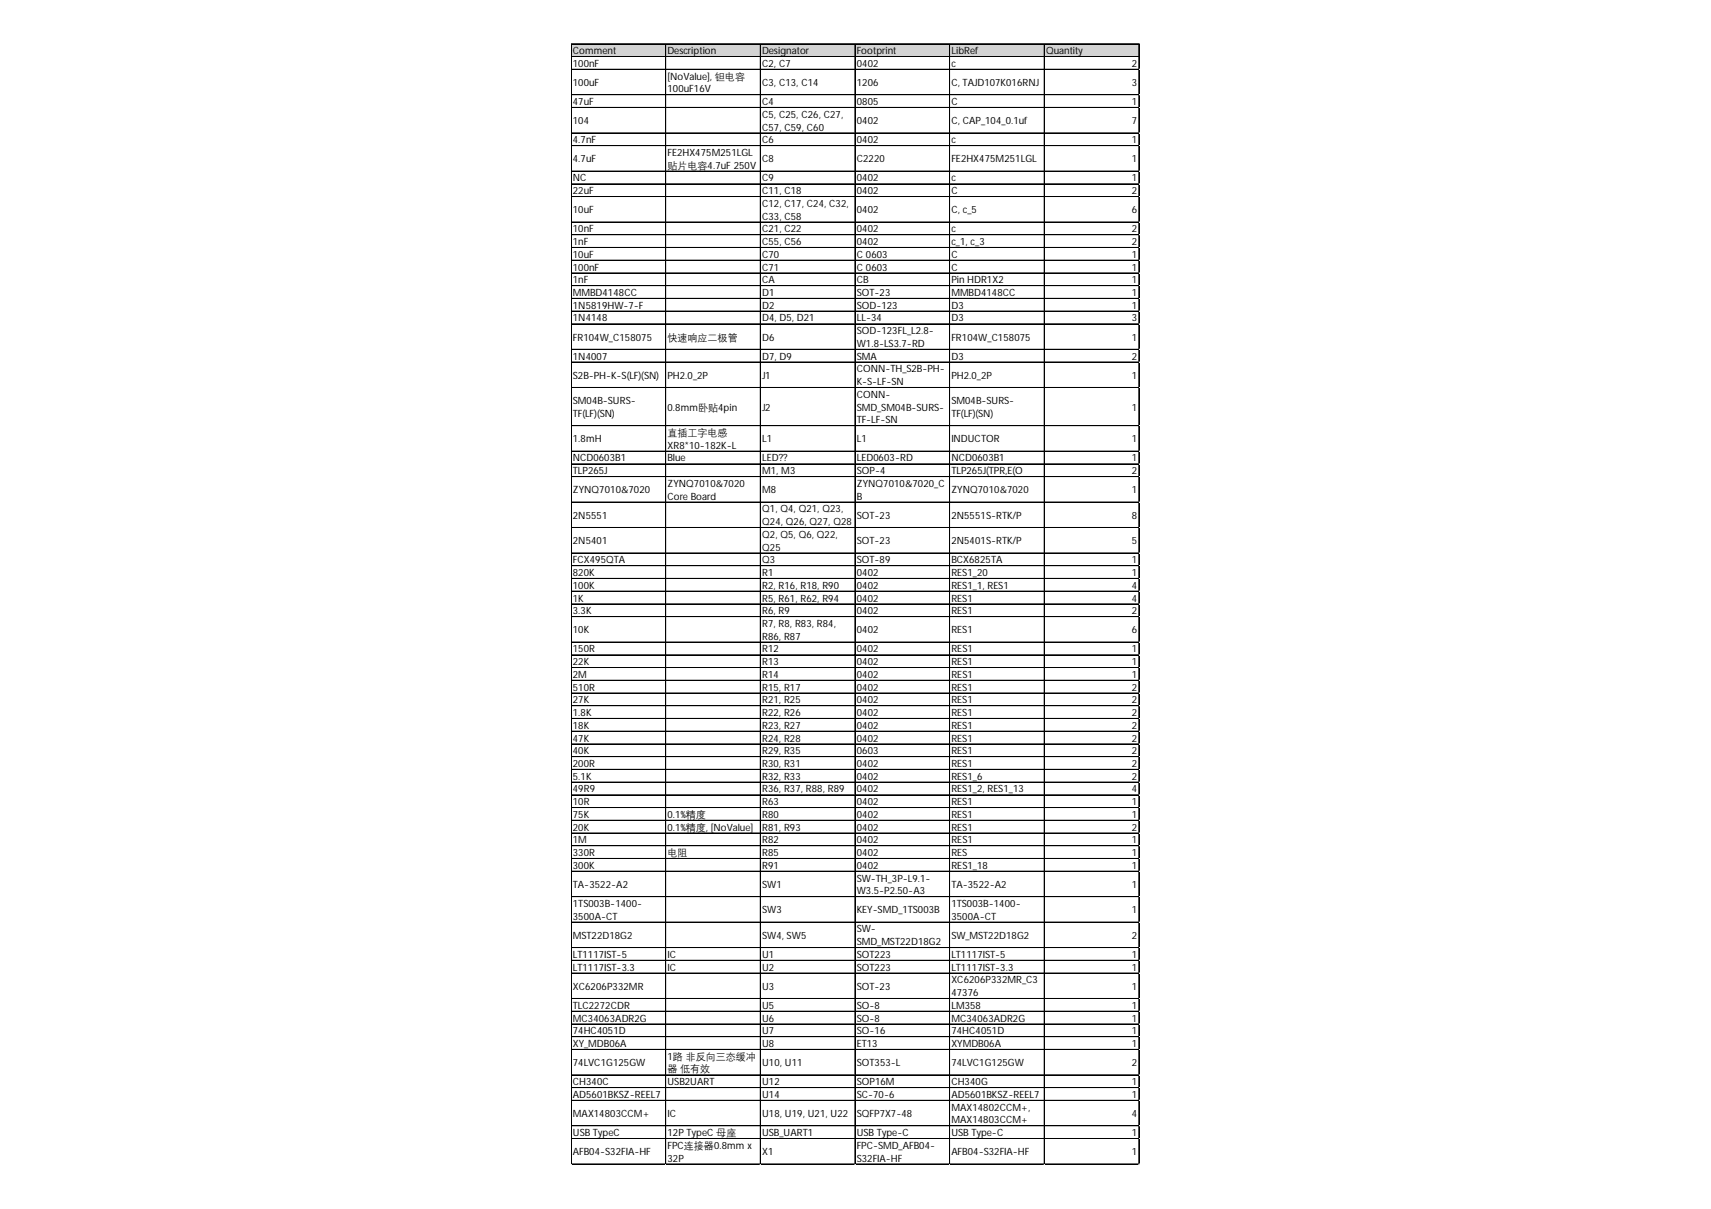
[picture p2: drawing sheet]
<svg xmlns="http://www.w3.org/2000/svg" width="297mm" height="210mm" viewBox="0 0 297 210" stroke-linecap="round" stroke-linejoin="round" font-family="sans-serif">
<defs><g id="words">
<g font-size="1.7">
<text x="99.4" y="9.4">Comment</text>
<text x="99.4" y="11.6">100nF</text>
<text x="115.9" y="9.4">Description</text>
<text x="132.3" y="9.4">Designator</text>
<text x="132.3" y="11.6">C2, C7</text>
<text x="148.7" y="9.4">Footprint</text>
<text x="148.7" y="11.6">0402</text>
<text x="165.2" y="9.4">LibRef</text>
<text x="165.2" y="11.6">c</text>
<text x="181.6" y="9.4">Quantity</text>
<text x="196.5" y="11.6">2</text>
<text x="99.4" y="14.9">100uF</text>
<text x="115.9" y="13.8">[NoValue], 钽电容</text>
<text x="115.9" y="16">100uF16V</text>
<text x="132.3" y="14.9">C3, C13, C14</text>
<text x="148.7" y="14.9">1206</text>
<text x="165.2" y="14.9">C, TAJD107K016RNJ</text>
<text x="196.5" y="14.9">3</text>
<text x="99.4" y="18.2">47uF</text>
<text x="99.4" y="21.6">104</text>
<text x="132.3" y="18.2">C4</text>
<text x="132.3" y="20.5">C5, C25, C26, C27,</text>
<text x="132.3" y="22.7">C57, C59, C60</text>
<text x="148.7" y="18.2">0805</text>
<text x="148.7" y="21.6">0402</text>
<text x="165.2" y="18.2">C</text>
<text x="165.2" y="21.6">C, CAP_104_0.1uf</text>
<text x="196.5" y="18.2">1</text>
<text x="196.5" y="21.6">7</text>
<text x="99.4" y="24.9">4.7nF</text>
<text x="99.4" y="28.2">4.7uF</text>
<text x="115.9" y="27.1">FE2HX475M251LGL</text>
<text x="115.9" y="29.3">贴片电容4.7uF 250V</text>
<text x="132.3" y="24.9">C6</text>
<text x="132.3" y="28.2">C8</text>
<text x="148.7" y="24.9">0402</text>
<text x="148.7" y="28.2">C2220</text>
<text x="165.2" y="24.9">c</text>
<text x="165.2" y="28.2">FE2HX475M251LGL</text>
<text x="196.5" y="24.9">1</text>
<text x="196.5" y="28.2">1</text>
<text x="99.4" y="31.5">NC</text>
<text x="99.4" y="33.7">22uF</text>
<text x="132.3" y="31.5">C9</text>
<text x="132.3" y="33.7">C11, C18</text>
<text x="132.3" y="35.9">C12, C17, C24, C32,</text>
<text x="148.7" y="31.5">0402</text>
<text x="148.7" y="33.7">0402</text>
<text x="165.2" y="31.5">c</text>
<text x="165.2" y="33.7">C</text>
<text x="196.5" y="31.5">1</text>
<text x="196.5" y="33.7">2</text>
<text x="99.4" y="37">10uF</text>
<text x="99.4" y="40.3">10nF</text>
<text x="132.3" y="38.1">C33, C58</text>
<text x="132.3" y="40.3">C21, C22</text>
<text x="148.7" y="37">0402</text>
<text x="148.7" y="40.3">0402</text>
<text x="165.2" y="37">C, c_5</text>
<text x="165.2" y="40.3">c</text>
<text x="196.5" y="37">6</text>
<text x="196.5" y="40.3">2</text>
<text x="99.4" y="42.6">1nF</text>
<text x="99.4" y="44.8">10uF</text>
<text x="99.4" y="47">100nF</text>
<text x="132.3" y="42.6">C55, C56</text>
<text x="132.3" y="44.8">C70</text>
<text x="132.3" y="47">C71</text>
<text x="148.7" y="42.6">0402</text>
<text x="148.7" y="44.8">C 0603</text>
<text x="148.7" y="47">C 0603</text>
<text x="165.2" y="42.6">c_1, c_3</text>
<text x="165.2" y="44.8">C</text>
<text x="165.2" y="47">C</text>
<text x="196.5" y="42.6">2</text>
<text x="196.5" y="44.8">1</text>
<text x="196.5" y="47">1</text>
<text x="99.4" y="49.2">1nF</text>
<text x="99.4" y="51.4">MMBD4148CC</text>
<text x="99.4" y="53.6">1N5819HW-7-F</text>
<text x="132.3" y="49.2">CA</text>
<text x="132.3" y="51.4">D1</text>
<text x="132.3" y="53.6">D2</text>
<text x="148.7" y="49.2">CB</text>
<text x="148.7" y="51.4">SOT-23</text>
<text x="148.7" y="53.6">SOD-123</text>
<text x="165.2" y="49.2">Pin HDR1X2</text>
<text x="165.2" y="51.4">MMBD4148CC</text>
<text x="165.2" y="53.6">D3</text>
<text x="196.5" y="49.2">1</text>
<text x="196.5" y="51.4">1</text>
<text x="196.5" y="53.6">1</text>
<text x="99.4" y="55.8">1N4148</text>
<text x="99.4" y="59.1">FR104W_C158075</text>
<text x="115.9" y="59.1">快速响应二极管</text>
<text x="132.3" y="55.8">D4, D5, D21</text>
<text x="132.3" y="59.1">D6</text>
<text x="148.7" y="55.8">LL-34</text>
<text x="148.7" y="58">SOD-123FL_L2.8-</text>
<text x="165.2" y="55.8">D3</text>
<text x="165.2" y="59.1">FR104W_C158075</text>
<text x="196.5" y="55.8">3</text>
<text x="196.5" y="59.1">1</text>
<text x="99.4" y="62.4">1N4007</text>
<text x="99.4" y="65.8">S2B-PH-K-S(LF)(SN)</text>
<text x="115.9" y="65.8">PH2.0_2P</text>
<text x="132.3" y="62.4">D7, D9</text>
<text x="132.3" y="65.8">J1</text>
<text x="148.7" y="60.2">W1.8-LS3.7-RD</text>
<text x="148.7" y="62.4">SMA</text>
<text x="148.7" y="64.7">CONN-TH_S2B-PH-</text>
<text x="165.2" y="62.4">D3</text>
<text x="165.2" y="65.8">PH2.0_2P</text>
<text x="196.5" y="62.4">2</text>
<text x="196.5" y="65.8">1</text>
<text x="99.4" y="70.2">SM04B-SURS-</text>
<text x="115.9" y="71.3">0.8mm卧贴4pin</text>
<text x="132.3" y="71.3">J2</text>
<text x="148.7" y="66.9">K-S-LF-SN</text>
<text x="148.7" y="69.1">CONN-</text>
<text x="148.7" y="71.3">SMD_SM04B-SURS-</text>
<text x="165.2" y="70.2">SM04B-SURS-</text>
<text x="196.5" y="71.3">1</text>
<text x="99.4" y="72.4">TF(LF)(SN)</text>
<text x="99.4" y="76.8">1.8mH</text>
<text x="115.9" y="75.7">直插工字电感</text>
<text x="115.9" y="77.9">XR8*10-182K-L</text>
<text x="132.3" y="76.8">L1</text>
<text x="148.7" y="73.5">TF-LF-SN</text>
<text x="148.7" y="76.8">L1</text>
<text x="165.2" y="72.4">TF(LF)(SN)</text>
<text x="165.2" y="76.8">INDUCTOR</text>
<text x="196.5" y="76.8">1</text>
<text x="99.4" y="80.1">NCD0603B1</text>
<text x="99.4" y="82.3">TLP265J</text>
<text x="115.9" y="80.1">Blue</text>
<text x="132.3" y="80.1">LED??</text>
<text x="132.3" y="82.3">M1, M3</text>
<text x="148.7" y="80.1">LED0603-RD</text>
<text x="148.7" y="82.3">SOP-4</text>
<text x="165.2" y="80.1">NCD0603B1</text>
<text x="165.2" y="82.3">TLP265J(TPR,E(O</text>
<text x="196.5" y="80.1">1</text>
<text x="196.5" y="82.3">2</text>
<text x="99.4" y="85.6">ZYNQ7010&amp;7020</text>
<text x="115.9" y="84.5">ZYNQ7010&amp;7020</text>
<text x="115.9" y="86.8">Core Board</text>
<text x="132.3" y="85.6">M8</text>
<text x="132.3" y="89">Q1, Q4, Q21, Q23,</text>
<text x="148.7" y="84.5">ZYNQ7010&amp;7020_C</text>
<text x="148.7" y="86.8">B</text>
<text x="165.2" y="85.6">ZYNQ7010&amp;7020</text>
<text x="196.5" y="85.6">1</text>
<text x="99.4" y="90.1">2N5551</text>
<text x="99.4" y="94.5">2N5401</text>
<text x="132.3" y="91.2">Q24, Q26, Q27, Q28</text>
<text x="132.3" y="93.4">Q2, Q5, Q6, Q22,</text>
<text x="132.3" y="95.6">Q25</text>
<text x="148.7" y="90.1">SOT-23</text>
<text x="148.7" y="94.5">SOT-23</text>
<text x="165.2" y="90.1">2N5551S-RTK/P</text>
<text x="165.2" y="94.5">2N5401S-RTK/P</text>
<text x="196.5" y="90.1">8</text>
<text x="196.5" y="94.5">5</text>
<text x="99.4" y="97.8">FCX495QTA</text>
<text x="99.4" y="100">820K</text>
<text x="132.3" y="97.8">Q3</text>
<text x="132.3" y="100">R1</text>
<text x="148.7" y="97.8">SOT-89</text>
<text x="148.7" y="100">0402</text>
<text x="165.2" y="97.8">BCX6825TA</text>
<text x="165.2" y="100">RES1_20</text>
<text x="196.5" y="97.8">1</text>
<text x="196.5" y="100">1</text>
<text x="99.4" y="102.2">100K</text>
<text x="99.4" y="104.4">1K</text>
<text x="99.4" y="106.6">3.3K</text>
<text x="132.3" y="102.2">R2, R16, R18, R90</text>
<text x="132.3" y="104.4">R5, R61, R62, R94</text>
<text x="132.3" y="106.6">R6, R9</text>
<text x="148.7" y="102.2">0402</text>
<text x="148.7" y="104.4">0402</text>
<text x="148.7" y="106.6">0402</text>
<text x="165.2" y="102.2">RES1_1, RES1</text>
<text x="165.2" y="104.4">RES1</text>
<text x="165.2" y="106.6">RES1</text>
<text x="196.5" y="102.2">4</text>
<text x="196.5" y="104.4">4</text>
<text x="196.5" y="106.6">2</text>
<text x="99.4" y="110">10K</text>
<text x="99.4" y="113.3">150R</text>
<text x="132.3" y="108.9">R7, R8, R83, R84,</text>
<text x="132.3" y="111.1">R86, R87</text>
<text x="132.3" y="113.3">R12</text>
<text x="148.7" y="110">0402</text>
<text x="148.7" y="113.3">0402</text>
<text x="165.2" y="110">RES1</text>
<text x="165.2" y="113.3">RES1</text>
<text x="196.5" y="110">6</text>
<text x="196.5" y="113.3">1</text>
<text x="99.4" y="115.5">22K</text>
<text x="99.4" y="117.7">2M</text>
<text x="99.4" y="119.9">510R</text>
<text x="132.3" y="115.5">R13</text>
<text x="132.3" y="117.7">R14</text>
<text x="132.3" y="119.9">R15, R17</text>
<text x="148.7" y="115.5">0402</text>
<text x="148.7" y="117.7">0402</text>
<text x="148.7" y="119.9">0402</text>
<text x="165.2" y="115.5">RES1</text>
<text x="165.2" y="117.7">RES1</text>
<text x="165.2" y="119.9">RES1</text>
<text x="196.5" y="115.5">1</text>
<text x="196.5" y="117.7">1</text>
<text x="196.5" y="119.9">2</text>
<text x="99.4" y="122.1">27K</text>
<text x="99.4" y="124.3">1.8K</text>
<text x="132.3" y="122.1">R21, R25</text>
<text x="132.3" y="124.3">R22, R26</text>
<text x="148.7" y="122.1">0402</text>
<text x="148.7" y="124.3">0402</text>
<text x="165.2" y="122.1">RES1</text>
<text x="165.2" y="124.3">RES1</text>
<text x="196.5" y="122.1">2</text>
<text x="196.5" y="124.3">2</text>
<text x="99.4" y="126.5">18K</text>
<text x="99.4" y="128.7">47K</text>
<text x="99.4" y="131">40K</text>
<text x="132.3" y="126.5">R23, R27</text>
<text x="132.3" y="128.7">R24, R28</text>
<text x="132.3" y="131">R29, R35</text>
<text x="148.7" y="126.5">0402</text>
<text x="148.7" y="128.7">0402</text>
<text x="148.7" y="131">0603</text>
<text x="165.2" y="126.5">RES1</text>
<text x="165.2" y="128.7">RES1</text>
<text x="165.2" y="131">RES1</text>
<text x="196.5" y="126.5">2</text>
<text x="196.5" y="128.7">2</text>
<text x="196.5" y="131">2</text>
<text x="99.4" y="133.2">200R</text>
<text x="99.4" y="135.4">5.1K</text>
<text x="99.4" y="137.6">49R9</text>
<text x="132.3" y="133.2">R30, R31</text>
<text x="132.3" y="135.4">R32, R33</text>
<text x="132.3" y="137.6">R36, R37, R88, R89</text>
<text x="148.7" y="133.2">0402</text>
<text x="148.7" y="135.4">0402</text>
<text x="148.7" y="137.6">0402</text>
<text x="165.2" y="133.2">RES1</text>
<text x="165.2" y="135.4">RES1_6</text>
<text x="165.2" y="137.6">RES1_2, RES1_13</text>
<text x="196.5" y="133.2">2</text>
<text x="196.5" y="135.4">2</text>
<text x="196.5" y="137.6">4</text>
<text x="99.4" y="139.8">10R</text>
<text x="99.4" y="142">75K</text>
<text x="115.9" y="142">0.1%精度</text>
<text x="132.3" y="139.8">R63</text>
<text x="132.3" y="142">R80</text>
<text x="148.7" y="139.8">0402</text>
<text x="148.7" y="142">0402</text>
<text x="165.2" y="139.8">RES1</text>
<text x="165.2" y="142">RES1</text>
<text x="196.5" y="139.8">1</text>
<text x="196.5" y="142">1</text>
<text x="99.4" y="144.2">20K</text>
<text x="99.4" y="146.4">1M</text>
<text x="99.4" y="148.6">330R</text>
<text x="115.9" y="144.2">0.1%精度, [NoValue]</text>
<text x="115.9" y="148.6">电阻</text>
<text x="132.3" y="144.2">R81, R93</text>
<text x="132.3" y="146.4">R82</text>
<text x="132.3" y="148.6">R85</text>
<text x="148.7" y="144.2">0402</text>
<text x="148.7" y="146.4">0402</text>
<text x="148.7" y="148.6">0402</text>
<text x="165.2" y="144.2">RES1</text>
<text x="165.2" y="146.4">RES1</text>
<text x="165.2" y="148.6">RES</text>
<text x="196.5" y="144.2">2</text>
<text x="196.5" y="146.4">1</text>
<text x="196.5" y="148.6">1</text>
<text x="99.4" y="150.8">300K</text>
<text x="99.4" y="154.2">TA-3522-A2</text>
<text x="132.3" y="150.8">R91</text>
<text x="132.3" y="154.2">SW1</text>
<text x="148.7" y="150.8">0402</text>
<text x="148.7" y="153.1">SW-TH_3P-L9.1-</text>
<text x="148.7" y="155.3">W3.5-P2.50-A3</text>
<text x="165.2" y="150.8">RES1_18</text>
<text x="165.2" y="154.2">TA-3522-A2</text>
<text x="196.5" y="150.8">1</text>
<text x="196.5" y="154.2">1</text>
<text x="99.4" y="157.5">1TS003B-1400-</text>
<text x="99.4" y="159.7">3500A-CT</text>
<text x="132.3" y="158.6">SW3</text>
<text x="148.7" y="158.6">KEY-SMD_1TS003B</text>
<text x="148.7" y="161.9">SW-</text>
<text x="165.2" y="157.5">1TS003B-1400-</text>
<text x="165.2" y="159.7">3500A-CT</text>
<text x="196.5" y="158.6">1</text>
<text x="99.4" y="163">MST22D18G2</text>
<text x="99.4" y="166.3">LT1117IST-5</text>
<text x="115.9" y="166.3">IC</text>
<text x="132.3" y="163">SW4, SW5</text>
<text x="132.3" y="166.3">U1</text>
<text x="148.7" y="164.1">SMD_MST22D18G2</text>
<text x="148.7" y="166.3">SOT223</text>
<text x="165.2" y="163">SW_MST22D18G2</text>
<text x="165.2" y="166.3">LT1117IST-5</text>
<text x="196.5" y="163">2</text>
<text x="196.5" y="166.3">1</text>
<text x="99.4" y="168.5">LT1117IST-3.3</text>
<text x="99.4" y="171.8">XC6206P332MR</text>
<text x="115.9" y="168.5">IC</text>
<text x="132.3" y="168.5">U2</text>
<text x="132.3" y="171.8">U3</text>
<text x="148.7" y="168.5">SOT223</text>
<text x="148.7" y="171.8">SOT-23</text>
<text x="165.2" y="168.5">LT1117IST-3.3</text>
<text x="165.2" y="170.7">XC6206P332MR_C3</text>
<text x="165.2" y="172.9">47376</text>
<text x="196.5" y="168.5">1</text>
<text x="196.5" y="171.8">1</text>
<text x="99.4" y="175.2">TLC2272CDR</text>
<text x="99.4" y="177.4">MC34063ADR2G</text>
<text x="99.4" y="179.6">74HC4051D</text>
<text x="132.3" y="175.2">U5</text>
<text x="132.3" y="177.4">U6</text>
<text x="132.3" y="179.6">U7</text>
<text x="148.7" y="175.2">SO-8</text>
<text x="148.7" y="177.4">SO-8</text>
<text x="148.7" y="179.6">SO-16</text>
<text x="165.2" y="175.2">LM358</text>
<text x="165.2" y="177.4">MC34063ADR2G</text>
<text x="165.2" y="179.6">74HC4051D</text>
<text x="196.5" y="175.2">1</text>
<text x="196.5" y="177.4">1</text>
<text x="196.5" y="179.6">1</text>
<text x="99.4" y="181.8">XY_MDB06A</text>
<text x="99.4" y="185.1">74LVC1G125GW</text>
<text x="115.9" y="184">1路 非反向三态缓冲</text>
<text x="132.3" y="181.8">U8</text>
<text x="132.3" y="185.1">U10, U11</text>
<text x="148.7" y="181.8">ET13</text>
<text x="148.7" y="185.1">SOT353-L</text>
<text x="165.2" y="181.8">XYMDB06A</text>
<text x="165.2" y="185.1">74LVC1G125GW</text>
<text x="196.5" y="181.8">1</text>
<text x="196.5" y="185.1">2</text>
<text x="99.4" y="188.4">CH340C</text>
<text x="99.4" y="190.6">AD5601BKSZ-REEL7</text>
<text x="115.9" y="186.2">器 低有效</text>
<text x="115.9" y="188.4">USB2UART</text>
<text x="132.3" y="188.4">U12</text>
<text x="132.3" y="190.6">U14</text>
<text x="148.7" y="188.4">SOP16M</text>
<text x="148.7" y="190.6">SC-70-6</text>
<text x="165.2" y="188.4">CH340G</text>
<text x="165.2" y="190.6">AD5601BKSZ-REEL7</text>
<text x="196.5" y="188.4">1</text>
<text x="196.5" y="190.6">1</text>
<text x="99.4" y="193.9">MAX14803CCM+</text>
<text x="99.4" y="197.3">USB TypeC</text>
<text x="115.9" y="193.9">IC</text>
<text x="115.9" y="197.3">12P TypeC 母座</text>
<text x="132.3" y="193.9">U18, U19, U21, U22</text>
<text x="132.3" y="197.3">USB_UART1</text>
<text x="148.7" y="193.9">SQFP7X7-48</text>
<text x="148.7" y="197.3">USB Type-C</text>
<text x="165.2" y="192.8">MAX14802CCM+,</text>
<text x="165.2" y="195">MAX14803CCM+</text>
<text x="165.2" y="197.3">USB Type-C</text>
<text x="196.5" y="193.9">4</text>
<text x="196.5" y="197.3">1</text>
<text x="99.4" y="200.6">AFB04-S32FIA-HF</text>
<text x="115.9" y="199.5">FPC连接器0.8mm x</text>
<text x="115.9" y="201.7">32P</text>
<text x="132.3" y="200.6">X1</text>
<text x="148.7" y="199.5">FPC-SMD_AFB04-</text>
<text x="148.7" y="201.7">S32FIA-HF</text>
<text x="165.2" y="200.6">AFB04-S32FIA-HF</text>
<text x="196.5" y="200.6">1</text>
</g>
</g></defs>
<path d="M99.2 7.6h98.6v2.3h-98.6z" fill="#d3d3d3"/>
<g fill="none" stroke="#000" stroke-width=".17">
<path d="M99.1 7.6v194.6M99.2 7.6v194.6M99.2 7.6h98.6M99.2 9.8h98.6M99.2 12h98.6M99.2 12.1h98.6M99.2 16.4h98.6M99.2 16.5h98.6M99.2 18.7h98.6M115.6 7.7v194.5M132 7.7v194.5M148.4 7.7v194.5"/>
<path d="M148.5 7.7v194.5M164.8 7.7v194.5M164.9 7.7v194.5M181.3 7.7v194.5M197.7 7.7v194.5M99.2 23.1h98.6M99.2 25.3h98.6M99.2 29.7h98.6M99.2 31.9h98.6M99.2 34.1h98.6M99.2 34.2h98.6M99.2 38.5h98.6"/>
<path d="M99.2 38.6h98.6M99.2 40.8h98.6M99.2 43h98.6M99.2 45.2h98.6M99.2 47.4h98.6M99.2 49.6h98.6M99.2 51.8h98.6M99.2 54h98.6M99.2 56.2h98.6M99.2 56.3h98.6M99.2 60.6h98.6M99.2 60.7h98.6"/>
<path d="M99.2 62.9h98.6M99.2 67.3h98.6M99.2 73.9h98.6M99.2 78.3l98.6 .1M99.2 80.5h98.6M99.2 80.6h98.6M99.2 82.7h98.6M99.2 82.8h98.6M99.2 87.2h98.6M99.2 91.6h98.6M99.2 96h98.6M99.2 98.2h98.6"/>
<path d="M99.2 100.4h98.6M99.2 100.5h98.6M99.2 102.6h98.6M99.2 102.7h98.6M99.2 104.8h98.6M99.2 104.9h98.6M99.2 107.1h98.6M99.2 111.5h98.6M99.2 113.7h98.6M99.2 115.9h98.6M99.2 118.1h98.6M99.2 120.3h98.6"/>
<path d="M99.2 122.5h98.6M99.2 122.6h98.6M99.2 124.7h98.6M99.2 124.8h98.6M99.2 126.9h98.6M99.2 127h98.6M99.2 129.2h98.6M99.2 131.4h98.6M99.2 133.6h98.6M99.2 135.8h98.6M99.2 138h98.6M99.2 140.2h98.6"/>
<path d="M99.2 142.4h98.6M99.2 142.5h98.6M99.2 144.6h98.6M99.2 144.7h98.6M99.2 146.8h98.6M99.2 146.9h98.6M99.2 149h98.6M99.2 149.1h98.6M99.2 151.3h98.6M99.2 155.7h98.6M99.2 160.1h98.6M99.2 164.5h98.6"/>
<path d="M99.2 164.6h98.6M99.2 166.7h98.6M99.2 166.8h98.6M99.2 168.9h98.6M99.2 169h98.6M99.2 173.4h98.6M99.2 175.6h98.6M99.2 177.8h98.6M99.2 180h98.6M99.2 182.2h98.6M99.2 186.6h98.6M99.2 186.7h98.6"/>
<path d="M99.2 188.8l98.6 .1M99.2 191h98.6M99.2 191.1h98.6M99.2 195.5h98.6M99.2 197.7h98.6M99.2 202.1h98.6"/>
</g>
<path d="M99.1 202.2h.1" fill="none" stroke="#e0e0e0" stroke-width=".17"/>
<path d="M99.1 202.2h.1z" fill="#e0e0e0"/>
<path d="M115.6 202.2h.1" fill="none" stroke="#e0e0e0" stroke-width=".17"/>
<path d="M132 202.2h.1" fill="none" stroke="#e0e0e0" stroke-width=".17"/>
<path d="M132 202.2h.1z" fill="#e0e0e0"/>
<path d="M148.4 202.2h.1" fill="none" stroke="#e0e0e0" stroke-width=".17"/>
<path d="M148.4 202.2h.1z" fill="#e0e0e0"/>
<path d="M164.8 202.2h.1" fill="none" stroke="#e0e0e0" stroke-width=".17"/>
<path d="M164.8 202.2h.1z" fill="#e0e0e0"/>
<path d="M181.3 202.2h.1" fill="none" stroke="#e0e0e0" stroke-width=".17"/>
<path d="M181.3 202.2h.1z" fill="#e0e0e0"/>
<path d="M197.7 202.2h.1" fill="none" stroke="#e0e0e0" stroke-width=".17"/>
<path d="M197.7 202.2h.1z" fill="#e0e0e0"/>
<path d="M197.8 12h.1" fill="none" stroke="#e0e0e0" stroke-width=".17"/>
<path d="M197.8 12v.1z" fill="#e0e0e0"/>
<path d="M197.8 16.4h.1" fill="none" stroke="#e0e0e0" stroke-width=".17"/>
<path d="M197.8 16.4v.1z" fill="#e0e0e0"/>
<path d="M197.8 18.7h.1" fill="none" stroke="#e0e0e0" stroke-width=".17"/>
<path d="M197.8 23.1h.1" fill="none" stroke="#e0e0e0" stroke-width=".17"/>
<path d="M197.8 25.3h.1" fill="none" stroke="#e0e0e0" stroke-width=".17"/>
<path d="M197.8 25.3v.1z" fill="#e0e0e0"/>
<path d="M197.8 29.7h.1" fill="none" stroke="#e0e0e0" stroke-width=".17"/>
<path d="M197.8 29.7v.1z" fill="#e0e0e0"/>
<path d="M197.8 31.9h.1" fill="none" stroke="#e0e0e0" stroke-width=".17"/>
<path d="M197.8 31.9v.1z" fill="#e0e0e0"/>
<path d="M197.8 34.1h.1" fill="none" stroke="#e0e0e0" stroke-width=".17"/>
<path d="M197.8 34.1v.1z" fill="#e0e0e0"/>
<path d="M197.8 38.5h.1" fill="none" stroke="#e0e0e0" stroke-width=".17"/>
<path d="M197.8 38.5v.1z" fill="#e0e0e0"/>
<path d="M197.8 40.8h.1" fill="none" stroke="#e0e0e0" stroke-width=".17"/>
<path d="M197.8 43h.1" fill="none" stroke="#e0e0e0" stroke-width=".17"/>
<path d="M197.8 45.2h.1" fill="none" stroke="#e0e0e0" stroke-width=".17"/>
<path d="M197.8 47.4h.1" fill="none" stroke="#e0e0e0" stroke-width=".17"/>
<path d="M197.8 47.4v.1z" fill="#e0e0e0"/>
<path d="M197.8 49.6h.1" fill="none" stroke="#e0e0e0" stroke-width=".17"/>
<path d="M197.8 49.6v.1z" fill="#e0e0e0"/>
<path d="M197.8 51.8h.1" fill="none" stroke="#e0e0e0" stroke-width=".17"/>
<path d="M197.8 51.8v.1z" fill="#e0e0e0"/>
<path d="M197.8 54h.1" fill="none" stroke="#e0e0e0" stroke-width=".17"/>
<path d="M197.8 54v.1z" fill="#e0e0e0"/>
<path d="M197.8 56.2h.1" fill="none" stroke="#e0e0e0" stroke-width=".17"/>
<path d="M197.8 56.2v.1z" fill="#e0e0e0"/>
<path d="M197.8 60.6h.1" fill="none" stroke="#e0e0e0" stroke-width=".17"/>
<path d="M197.8 60.6v.1z" fill="#e0e0e0"/>
<path d="M197.8 62.9h.1" fill="none" stroke="#e0e0e0" stroke-width=".17"/>
<path d="M197.8 67.3h.1" fill="none" stroke="#e0e0e0" stroke-width=".17"/>
<path d="M197.8 73.9h.1" fill="none" stroke="#e0e0e0" stroke-width=".17"/>
<path d="M197.8 73.9v.1z" fill="#e0e0e0"/>
<path d="M197.8 78.3h.1" fill="none" stroke="#e0e0e0" stroke-width=".17"/>
<path d="M197.8 78.3v.1z" fill="#e0e0e0"/>
<path d="M197.8 80.5h.1" fill="none" stroke="#e0e0e0" stroke-width=".17"/>
<path d="M197.8 80.5v.1z" fill="#e0e0e0"/>
<path d="M197.8 82.7h.1" fill="none" stroke="#e0e0e0" stroke-width=".17"/>
<path d="M197.8 82.7v.1z" fill="#e0e0e0"/>
<path d="M197.8 87.2h.1" fill="none" stroke="#e0e0e0" stroke-width=".17"/>
<path d="M197.8 91.6h.1" fill="none" stroke="#e0e0e0" stroke-width=".17"/>
<path d="M197.8 91.6v.1z" fill="#e0e0e0"/>
<path d="M197.8 96h.1" fill="none" stroke="#e0e0e0" stroke-width=".17"/>
<path d="M197.8 96v.1z" fill="#e0e0e0"/>
<path d="M197.8 98.2h.1" fill="none" stroke="#e0e0e0" stroke-width=".17"/>
<path d="M197.8 98.2v.1z" fill="#e0e0e0"/>
<path d="M197.8 100.4h.1" fill="none" stroke="#e0e0e0" stroke-width=".17"/>
<path d="M197.8 100.4v.1z" fill="#e0e0e0"/>
<path d="M197.8 102.6h.1" fill="none" stroke="#e0e0e0" stroke-width=".17"/>
<path d="M197.8 102.6v.1z" fill="#e0e0e0"/>
<path d="M197.8 104.8h.1" fill="none" stroke="#e0e0e0" stroke-width=".17"/>
<path d="M197.8 104.8v.1z" fill="#e0e0e0"/>
<path d="M197.8 107.1h.1" fill="none" stroke="#e0e0e0" stroke-width=".17"/>
<path d="M197.8 111.5h.1" fill="none" stroke="#e0e0e0" stroke-width=".17"/>
<path d="M197.8 113.7h.1" fill="none" stroke="#e0e0e0" stroke-width=".17"/>
<path d="M197.8 113.7v.1z" fill="#e0e0e0"/>
<path d="M197.8 115.9h.1" fill="none" stroke="#e0e0e0" stroke-width=".17"/>
<path d="M197.8 115.9v.1z" fill="#e0e0e0"/>
<path d="M197.8 118.1h.1" fill="none" stroke="#e0e0e0" stroke-width=".17"/>
<path d="M197.8 118.1v.1z" fill="#e0e0e0"/>
<path d="M197.8 120.3h.1" fill="none" stroke="#e0e0e0" stroke-width=".17"/>
<path d="M197.8 120.3v.1z" fill="#e0e0e0"/>
<path d="M197.8 122.5h.1" fill="none" stroke="#e0e0e0" stroke-width=".17"/>
<path d="M197.8 122.5v.1z" fill="#e0e0e0"/>
<path d="M197.8 124.7h.1" fill="none" stroke="#e0e0e0" stroke-width=".17"/>
<path d="M197.8 124.7v.1z" fill="#e0e0e0"/>
<path d="M197.8 126.9h.1" fill="none" stroke="#e0e0e0" stroke-width=".17"/>
<path d="M197.8 126.9v.1z" fill="#e0e0e0"/>
<path d="M197.8 129.2h.1" fill="none" stroke="#e0e0e0" stroke-width=".17"/>
<path d="M197.8 131.4h.1" fill="none" stroke="#e0e0e0" stroke-width=".17"/>
<path d="M197.8 133.6h.1" fill="none" stroke="#e0e0e0" stroke-width=".17"/>
<path d="M197.8 135.8h.1" fill="none" stroke="#e0e0e0" stroke-width=".17"/>
<path d="M197.8 135.8v.1z" fill="#e0e0e0"/>
<path d="M197.8 138h.1" fill="none" stroke="#e0e0e0" stroke-width=".17"/>
<path d="M197.8 138v.1z" fill="#e0e0e0"/>
<path d="M197.8 140.2h.1" fill="none" stroke="#e0e0e0" stroke-width=".17"/>
<path d="M197.8 140.2v.1z" fill="#e0e0e0"/>
<path d="M197.8 142.4h.1" fill="none" stroke="#e0e0e0" stroke-width=".17"/>
<path d="M197.8 142.4v.1z" fill="#e0e0e0"/>
<path d="M197.8 144.6h.1" fill="none" stroke="#e0e0e0" stroke-width=".17"/>
<path d="M197.8 144.6v.1z" fill="#e0e0e0"/>
<path d="M197.8 146.8h.1" fill="none" stroke="#e0e0e0" stroke-width=".17"/>
<path d="M197.8 146.8v.1z" fill="#e0e0e0"/>
<path d="M197.8 149h.1" fill="none" stroke="#e0e0e0" stroke-width=".17"/>
<path d="M197.8 149v.1z" fill="#e0e0e0"/>
<path d="M197.8 151.3h.1" fill="none" stroke="#e0e0e0" stroke-width=".17"/>
<path d="M197.8 155.7h.1" fill="none" stroke="#e0e0e0" stroke-width=".17"/>
<path d="M197.8 160.1h.1" fill="none" stroke="#e0e0e0" stroke-width=".17"/>
<path d="M197.8 160.1v.1z" fill="#e0e0e0"/>
<path d="M197.8 164.5h.1" fill="none" stroke="#e0e0e0" stroke-width=".17"/>
<path d="M197.8 164.5v.1z" fill="#e0e0e0"/>
<path d="M197.8 166.7h.1" fill="none" stroke="#e0e0e0" stroke-width=".17"/>
<path d="M197.8 166.7v.1z" fill="#e0e0e0"/>
<path d="M197.8 168.9h.1" fill="none" stroke="#e0e0e0" stroke-width=".17"/>
<path d="M197.8 168.9v.1z" fill="#e0e0e0"/>
<path d="M197.8 173.4h.1" fill="none" stroke="#e0e0e0" stroke-width=".17"/>
<path d="M197.8 175.6h.1" fill="none" stroke="#e0e0e0" stroke-width=".17"/>
<path d="M197.8 177.8h.1" fill="none" stroke="#e0e0e0" stroke-width=".17"/>
<path d="M197.8 180h.1" fill="none" stroke="#e0e0e0" stroke-width=".17"/>
<path d="M197.8 180v.1z" fill="#e0e0e0"/>
<path d="M197.8 182.2h.1" fill="none" stroke="#e0e0e0" stroke-width=".17"/>
<path d="M197.8 182.2v.1z" fill="#e0e0e0"/>
<path d="M197.8 186.6h.1" fill="none" stroke="#e0e0e0" stroke-width=".17"/>
<path d="M197.8 186.6v.1z" fill="#e0e0e0"/>
<path d="M197.8 188.8h.1" fill="none" stroke="#e0e0e0" stroke-width=".17"/>
<path d="M197.8 188.8v.1z" fill="#e0e0e0"/>
<path d="M197.8 191h.1" fill="none" stroke="#e0e0e0" stroke-width=".17"/>
<path d="M197.8 191v.1z" fill="#e0e0e0"/>
<path d="M197.8 195.5h.1" fill="none" stroke="#e0e0e0" stroke-width=".17"/>
<path d="M197.8 197.7h.1" fill="none" stroke="#e0e0e0" stroke-width=".17"/>
<path d="M197.8 202.1h.1" fill="none" stroke="#e0e0e0" stroke-width=".17"/>
<path d="M197.8 202.1v.1z" fill="#e0e0e0"/>
<use href="#words"/>
</svg>
